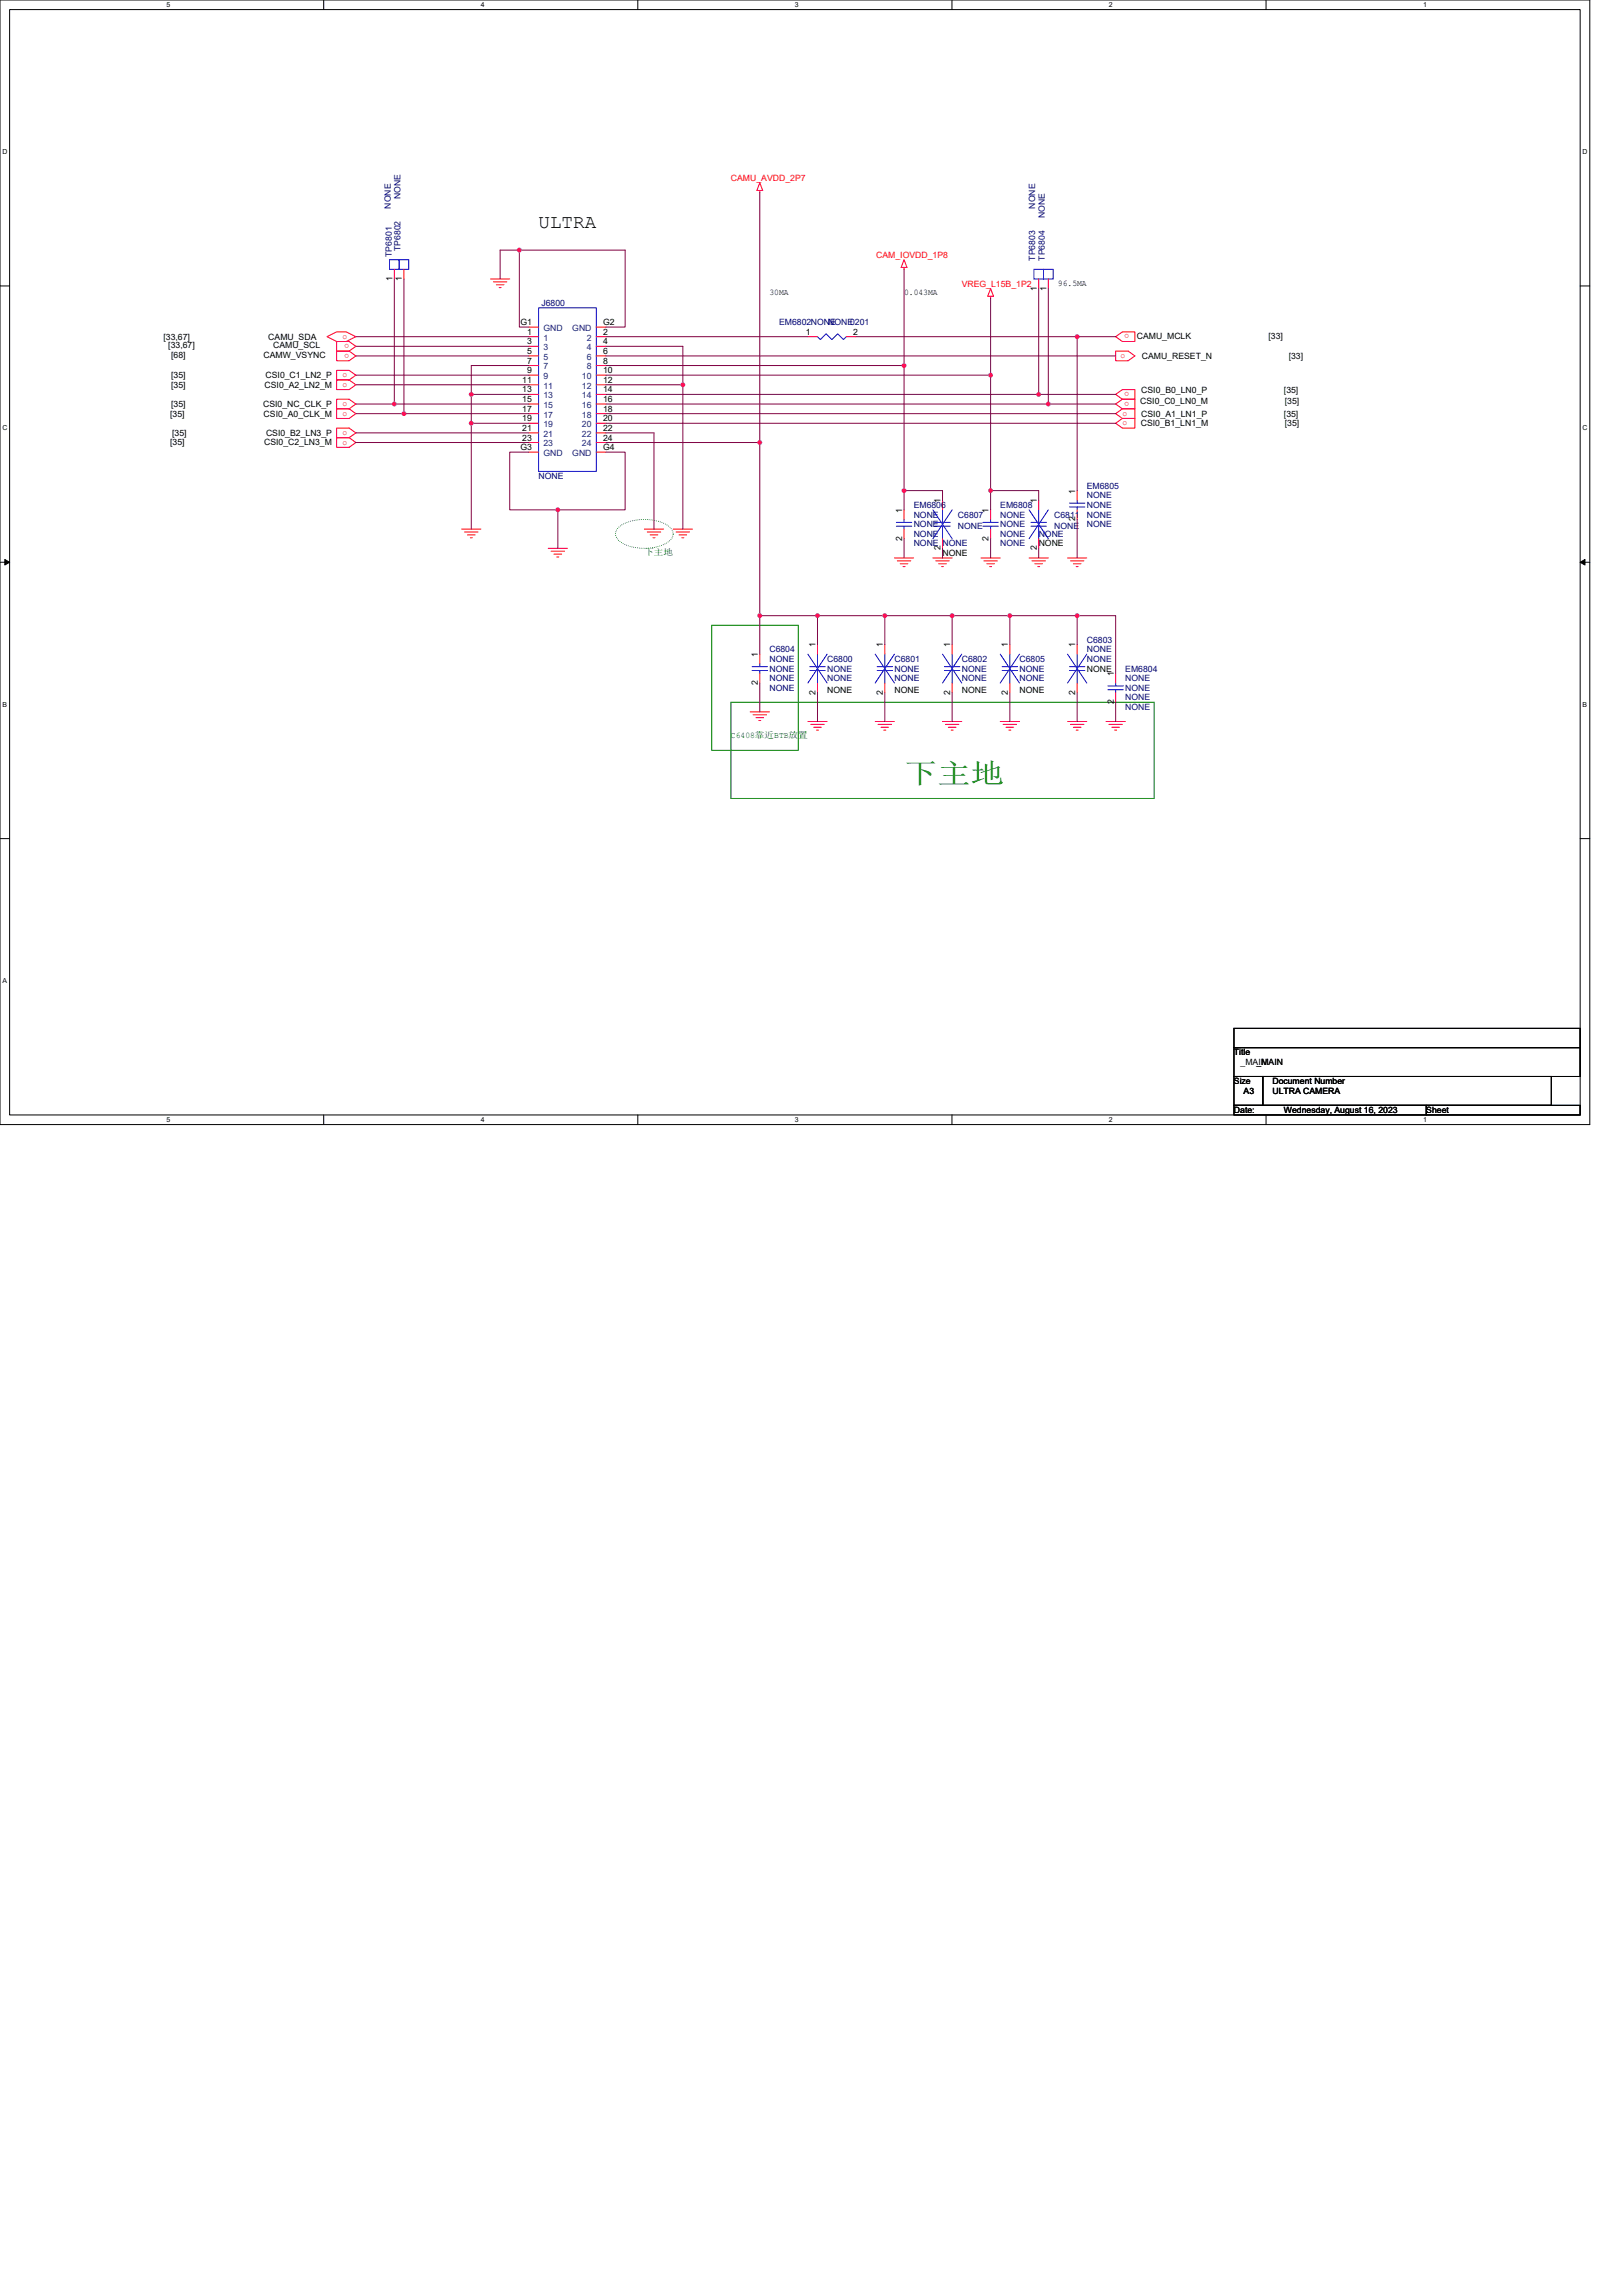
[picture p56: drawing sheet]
<svg xmlns="http://www.w3.org/2000/svg" width="210mm" height="297mm" viewBox="0 0 210 297" stroke-linecap="round" stroke-linejoin="round" font-family="sans-serif">
<defs><g id="words">
<text font-size="3.6" fill="#008000" x="117" y="101.3">单放单</text>
<text font-size="2.5" x="69.7" y="29.4">ULTRA</text>
<g font-size="1.1" fill="#f00">
<text x="94.6" y="23.4">CAMU_AVDD_2P7</text>
<text x="113.4" y="33.4">CAM_IOVDD_1P8</text>
<text x="124.5" y="37.1">VREG_L15B_1P2</text>
<text x="44.3" y="43.8">o</text>
<text x="45.2" y="44.5" transform="rotate(-180 45.2 44.5)">o</text>
<text x="45.2" y="45.7" transform="rotate(-180 45.2 45.7)">o</text>
<text x="145" y="46.3">o</text>
<text x="146.1" y="43.2" transform="rotate(-180 146.1 43.2)">o</text>
<text x="44.3" y="52.5">o</text>
<text x="44.3" y="53.8">o</text>
<text x="44.3" y="48.8">o</text>
<text x="44.3" y="50">o</text>
<text x="145.2" y="53.8">o</text>
<text x="146.1" y="52" transform="rotate(-180 146.1 52)">o</text>
<text x="146.1" y="50.7" transform="rotate(-180 146.1 50.7)">o</text>
<text x="44.3" y="56.3">o</text>
<text x="44.3" y="57.5">o</text>
<text x="145.2" y="55">o</text>
</g>
<g font-size="1.1" fill="#000080">
<text x="50.6" y="27" transform="rotate(-90 50.6 27)">NONE</text>
<text x="51.8" y="25.8" transform="rotate(-90 51.8 25.8)">NONE</text>
<text x="134" y="27" transform="rotate(-90 134 27)">NONE</text>
<text x="135.2" y="28.2" transform="rotate(-90 135.2 28.2)">NONE</text>
<text x="50.7" y="33.2" transform="rotate(-90 50.7 33.2)">TP6801</text>
<text x="51.8" y="32.5" transform="rotate(-90 51.8 32.5)">TP6802</text>
<text x="134" y="33.7" transform="rotate(-90 134 33.7)">TP6803</text>
<text x="135.2" y="33.7" transform="rotate(-90 135.2 33.7)">TP6804</text>
<text x="70.1" y="39.6">J6800</text>
<text x="100.8" y="42.1">EM6802NONE</text>
<text x="107.2" y="42.1">NONE0201</text>
<text x="69.7" y="62">NONE</text>
<text x="118.2" y="65.7">EM6806</text>
<text x="129.4" y="65.7">EM6808</text>
<text x="140.6" y="63.2">EM6805</text>
<text x="140.6" y="64.5">NONE</text>
<text x="140.6" y="65.7">NONE</text>
<text x="118.2" y="67">NONE</text>
<text x="118.2" y="70.7">NONE NONE</text>
<text x="118.2" y="69.5">NONE</text>
<text x="118.2" y="68.2">NONE</text>
<text x="124" y="67">C6807</text>
<text x="124" y="68.5">NONE</text>
<text x="129.4" y="67">NONE</text>
<text x="129.4" y="70.7">NONE</text>
<text x="129.4" y="69.5">NONE</text>
<text x="129.4" y="68.2">NONE</text>
<text x="134.4" y="69.5">NONE</text>
<text x="136.4" y="67">C6811</text>
<text x="136.4" y="68.5">NONE</text>
<text x="140.6" y="68.2">NONE</text>
<text x="140.6" y="67">NONE</text>
<text x="140.6" y="83.1">C6803</text>
<text x="99.6" y="84.4">C6804</text>
<text x="99.6" y="85.6">NONE</text>
<text x="99.6" y="89.4">NONE</text>
<text x="99.6" y="88.1">NONE</text>
<text x="99.6" y="86.9">NONE</text>
<text x="107" y="85.6">C6800</text>
<text x="107" y="86.9">NONE</text>
<text x="107" y="88.1">NONE</text>
<text x="115.7" y="85.6">C6801</text>
<text x="115.7" y="86.9">NONE</text>
<text x="115.7" y="88.1">NONE</text>
<text x="124.5" y="85.6">C6802</text>
<text x="124.5" y="86.9">NONE</text>
<text x="124.5" y="88.1">NONE</text>
<text x="131.9" y="85.6">C6805</text>
<text x="131.9" y="86.9">NONE</text>
<text x="131.9" y="88.1">NONE</text>
<text x="140.6" y="84.4">NONE</text>
<text x="140.6" y="85.6">NONE</text>
<text x="145.6" y="86.9">EM6804</text>
<text x="145.6" y="88.1">NONE</text>
<text x="145.6" y="89.4">NONE</text>
<text x="145.6" y="91.9">NONE</text>
<text x="145.6" y="90.6">NONE</text>
</g>
<g font-size="1.1">
<text x="50.8" y="36.3" transform="rotate(-90 50.8 36.3)">1</text>
<text x="52" y="36.3" transform="rotate(-90 52 36.3)">1</text>
<text x="99.6" y="38.2">30MA</text>
<text x="117" y="38.2">0.043MA</text>
<text x="134.2" y="37.6" transform="rotate(-90 134.2 37.6)">1</text>
<text x="135.4" y="37.6" transform="rotate(-90 135.4 37.6)">1</text>
<text x="136.9" y="37">96.5MA</text>
<text x="21.2" y="43.9">[33,67]</text>
<text x="21.8" y="45.1">[33,67]</text>
<text x="22.2" y="46.3">[68]</text>
<text x="34.1" y="46.3">CAMW_VSYNC</text>
<text x="34.7" y="43.9">CAMU_SDA</text>
<text x="35.3" y="45.1">CAMU_SCL</text>
<text x="67.3" y="42.1">G1</text>
<text x="68.2" y="43.3">1</text>
<text x="68.2" y="44.5">3</text>
<text x="68.2" y="45.8">5</text>
<text x="68.2" y="47">7</text>
<text x="78" y="43.3">2</text>
<text x="78" y="44.5">4</text>
<text x="78" y="45.8">6</text>
<text x="78" y="47">8</text>
<text x="78" y="42.1">G2</text>
<text x="104.3" y="43.3">1</text>
<text x="110.4" y="43.3">2</text>
<text x="147.1" y="43.8">CAMU_MCLK</text>
<text x="147.8" y="46.4">CAMU_RESET_N</text>
<text x="164.2" y="43.8">[33]</text>
<text x="166.8" y="46.4">[33]</text>
<text x="22" y="53.9">[35]</text>
<text x="22.2" y="52.7">[35]</text>
<text x="22.2" y="50.2">[35]</text>
<text x="22.2" y="48.9">[35]</text>
<text x="34.1" y="52.7">CSI0_NC_CLK_P</text>
<text x="34.1" y="53.9">CSI0_A0_CLK_M</text>
<text x="34.2" y="50.2">CSI0_A2_LN2_M</text>
<text x="34.4" y="48.9">CSI0_C1_LN2_P</text>
<text x="67.6" y="49.5">11</text>
<text x="67.6" y="50.8">13</text>
<text x="67.6" y="52">15</text>
<text x="67.6" y="53.3">17</text>
<text x="68.2" y="48.3">9</text>
<text x="78" y="48.3">10</text>
<text x="78" y="49.5">12</text>
<text x="78" y="50.8">14</text>
<text x="78" y="52">16</text>
<text x="78" y="53.3">18</text>
<text x="147.6" y="52.3">CSI0_C0_LN0_M</text>
<text x="147.7" y="50.8">CSI0_B0_LN0_P</text>
<text x="147.7" y="53.9">CSI0_A1_LN1_P</text>
<text x="166.2" y="50.8">[35]</text>
<text x="166.2" y="53.9">[35]</text>
<text x="166.3" y="52.3">[35]</text>
<text x="22" y="57.6">[35]</text>
<text x="22.3" y="56.4">[35]</text>
<text x="34.2" y="57.6">CSI0_C2_LN3_M</text>
<text x="34.4" y="56.4">CSI0_B2_LN3_P</text>
<text x="67.3" y="58.2">G3</text>
<text x="67.6" y="54.5">19</text>
<text x="67.6" y="55.8">21</text>
<text x="67.6" y="57">23</text>
<text x="78" y="54.5">20</text>
<text x="78" y="55.8">22</text>
<text x="78" y="57">24</text>
<text x="78" y="58.2">G4</text>
<text x="147.6" y="55.1">CSI0_B1_LN1_M</text>
<text x="166.3" y="55.1">[35]</text>
<text x="121.7" y="65.1" transform="rotate(-90 121.7 65.1)">1</text>
<text x="134.2" y="65.1" transform="rotate(-90 134.2 65.1)">1</text>
<text x="139.1" y="63.8" transform="rotate(-90 139.1 63.8)">1</text>
<text x="116.7" y="69.9" transform="rotate(-90 116.7 69.9)">2</text>
<text x="116.7" y="66.3" transform="rotate(-90 116.7 66.3)">1</text>
<text x="121.7" y="71.2" transform="rotate(-90 121.7 71.2)">2</text>
<text x="122" y="71.9">NONE</text>
<text x="127.9" y="69.9" transform="rotate(-90 127.9 69.9)">2</text>
<text x="127.9" y="66.3" transform="rotate(-90 127.9 66.3)">1</text>
<text x="134.2" y="71.2" transform="rotate(-90 134.2 71.2)">2</text>
<text x="134.4" y="70.7">NONE</text>
<text x="139.1" y="67.5" transform="rotate(-90 139.1 67.5)">2</text>
<text x="105.5" y="83.8" transform="rotate(-90 105.5 83.8)">1</text>
<text x="114.3" y="83.8" transform="rotate(-90 114.3 83.8)">1</text>
<text x="123" y="83.8" transform="rotate(-90 123 83.8)">1</text>
<text x="130.4" y="83.8" transform="rotate(-90 130.4 83.8)">1</text>
<text x="139.1" y="83.8" transform="rotate(-90 139.1 83.8)">1</text>
<text x="98.1" y="88.6" transform="rotate(-90 98.1 88.6)">2</text>
<text x="98.1" y="85" transform="rotate(-90 98.1 85)">1</text>
<text x="105.5" y="89.9" transform="rotate(-90 105.5 89.9)">2</text>
<text x="107" y="89.6">NONE</text>
<text x="114.3" y="89.9" transform="rotate(-90 114.3 89.9)">2</text>
<text x="115.7" y="89.6">NONE</text>
<text x="123" y="89.9" transform="rotate(-90 123 89.9)">2</text>
<text x="124.5" y="89.6">NONE</text>
<text x="130.4" y="89.9" transform="rotate(-90 130.4 89.9)">2</text>
<text x="131.9" y="89.6">NONE</text>
<text x="139.1" y="89.9" transform="rotate(-90 139.1 89.9)">2</text>
<text x="140.6" y="86.9">NONE</text>
<text x="144.1" y="87.5" transform="rotate(-90 144.1 87.5)">1</text>
<text x="144.1" y="91.1" transform="rotate(-90 144.1 91.1)">2</text>
<text x="159.7" y="136.5">Title</text>
<text x="160.5" y="137.8">_MAIN</text>
<text x="162.6" y="137.8">_MAIN</text>
<text x="159.7" y="140.3">Size</text>
<text x="160.9" y="141.5">A3</text>
<text x="164.7" y="140.3">Document Number</text>
<text x="164.7" y="141.5">ULTRA CAMERA</text>
<text x="159.7" y="144">Date:</text>
<text x="166.2" y="144">Wednesday, August 16, 2023</text>
<text x="184.6" y="144">Sheet</text>
</g>
<g font-size="1.1" fill="#004080">
<text x="70.3" y="44.1">1</text>
<text x="70.3" y="45.3">3</text>
<text x="70.3" y="46.5">5</text>
<text x="70.3" y="47.8">7</text>
<text x="70.3" y="42.8">GND</text>
<text x="74.1" y="42.8">GND</text>
<text x="75.9" y="44.1">2</text>
<text x="75.9" y="45.3">4</text>
<text x="75.9" y="46.5">6</text>
<text x="75.9" y="47.8">8</text>
<text x="70.3" y="49">9</text>
<text x="70.3" y="50.3">11</text>
<text x="70.3" y="51.5">13</text>
<text x="70.3" y="52.8">15</text>
<text x="75.3" y="49">10</text>
<text x="75.3" y="50.3">12</text>
<text x="75.3" y="51.5">14</text>
<text x="75.3" y="52.8">16</text>
<text x="70.3" y="54">17</text>
<text x="70.3" y="55.3">19</text>
<text x="70.3" y="56.5">21</text>
<text x="70.3" y="57.8">23</text>
<text x="70.3" y="59">GND</text>
<text x="74.1" y="59">GND</text>
<text x="75.3" y="54">18</text>
<text x="75.3" y="55.3">20</text>
<text x="75.3" y="56.5">22</text>
<text x="75.3" y="57.8">24</text>
</g>
<g font-size="1.1" fill="#008000">
<text x="83.4" y="71.8">单放单</text>
<text x="94.6" y="95.5">C6408靠靠BTB引放</text>
</g>
<g font-size=".9">
<text x="21.6" y=".9">5</text>
<text x="62.2" y=".9">4</text>
<text x="102.9" y=".9">3</text>
<text x="143.5" y=".9">2</text>
<text x="184.2" y=".9">1</text>
<text x=".3" y="19.9">D</text>
<text x="204.8" y="19.9">D</text>
<text x=".3" y="55.7">C</text>
<text x="204.8" y="55.7">C</text>
<text x=".3" y="91.4">B</text>
<text x="204.8" y="91.4">B</text>
<text x=".3" y="127.2">A</text>
<text x="21.6" y="145.2">5</text>
<text x="62.2" y="145.2">4</text>
<text x="102.9" y="145.2">3</text>
<text x="143.5" y="145.2">2</text>
<text x="184.2" y="145.2">1</text>
</g>
</g></defs>
<path d="M0 0h205.7v145.5h-205.7zM1.2 1.2h203.3v143h-203.3z" fill="none" stroke="#000" stroke-width=".13"/>
<g fill="#fff">
<path d="M21.6 .1h.5v1h-.5z"/>
<path d="M21.6 144.4h.5v1h-.5z"/>
</g>
<path d="M41.9 0v1.2M41.9 144.2v1.3" fill="none" stroke="#000" stroke-width=".13"/>
<g fill="#fff">
<path d="M62.2 .1h.5v1h-.5z"/>
<path d="M62.2 144.4h.5v1h-.5z"/>
</g>
<path d="M82.5 0v1.2M82.5 144.2v1.3" fill="none" stroke="#000" stroke-width=".13"/>
<g fill="#fff">
<path d="M102.9 .1h.5v1h-.5z"/>
<path d="M102.9 144.4h.5v1h-.5z"/>
</g>
<path d="M123.2 0v1.2M123.2 144.2v1.3" fill="none" stroke="#000" stroke-width=".13"/>
<g fill="#fff">
<path d="M143.5 .1h.5v1h-.5z"/>
<path d="M143.5 144.4h.5v1h-.5z"/>
</g>
<path d="M163.8 0v1.2M163.8 144.2v1.3" fill="none" stroke="#000" stroke-width=".13"/>
<g fill="#fff">
<path d="M184.2 .1h.5v1h-.5z"/>
<path d="M184.2 144.4h.5v1h-.5z"/>
<path d="M.3 19.1h.7v1h-.7z"/>
<path d="M204.8 19.1h.6v1h-.6z"/>
<path d="M.3 54.9h.7v1h-.7z"/>
<path d="M204.8 54.9h.6v1h-.6z"/>
</g>
<path d="M0 37h1.2M204.5 37h1.2" fill="none" stroke="#000" stroke-width=".13"/>
<g fill="#fff">
<path d="M.3 90.6h.6v1h-.6z"/>
<path d="M204.8 90.6h.6v1h-.6z"/>
</g>
<path d="M0 72.7h1.2M.6 72.4l.6 .3-.6 .4zM204.5 72.7l.6-.3v.7zM204.5 72.7h1.2" fill="none" stroke="#000" stroke-width=".13"/>
<path d="M.6 72.4l.6 .3-.6 .4zM204.5 72.7l.6-.3v.7z" fill="#000"/>
<path d="M.3 126.4h.6v1h-.6z" fill="#fff"/>
<path d="M0 108.5h1.2M204.5 108.5h1.2M159.7 133h44.8v2.5h-44.8zM159.7 135.5h44.8v3.8h-44.8zM159.7 139.3h3.7v3.7h-3.7zM163.4 139.3h37.4v3.7h-37.4zM159.7 143h24.9v1.2h-24.9zM184.6 143h19.9v1.2h-19.9z" fill="none" stroke="#000" stroke-width=".13"/>
<path d="M80 68.2a6 6 0 0 1 6.3-.3 1.24 1.24 0 0 1 .8 1.2 1.24 1.24 0 0 1-.8 1.1 6.4 6.4 0 0 1-5.8 0 1.21 1.21 0 0 1-.5-2zM92.1 80.9h11.2v16.2h-11.2zM94.6 90.9h54.8v12.4h-54.8z" fill="none" stroke="#008000" stroke-width=".13"/>
<g fill="none" stroke="#f00" stroke-width=".13">
<path d="M51 34.8v1.3M52.3 34.8v1.3M63.5 36.1h2.5M63.8 36.5h1.8M64.2 36.8h1M64.6 37.2h.2M98.3 23.6l.4 1h-.8zM98.3 24.6v.3M117 34.6v.2M117 33.6l.4 1h-.8zM128.2 38.3v.3M128.2 37.3l.4 1h-.8z"/>
<path d="M134.4 36.1v1.2M135.7 36.1v1.2M42.3 43.6l1.3-.7h1.2l1.3 .7-1.3 .6h-1.2zM43.6 44.2h1.6l.9 .6-.9 .6h-1.6zM43.6 45.4h1.6l.9 .6-.9 .7h-1.6zM43.6 51.6h1.6l.9 .7-.9 .6h-1.6zM43.6 52.9h1.6l.9 .6-.9 .6h-1.6zM43.6 47.9h1.6l.9 .6-.9 .7h-1.6zM43.6 49.2h1.6l.9 .6-.9 .6h-1.6zM43.6 55.4h1.6l.9 .6-.9 .6h-1.6zM43.6 56.6h1.6l.9 .6-.9 .7h-1.6zM68.5 43.6h1.2"/>
<path d="M68.5 44.8h1.2M68.5 46h1.2M68.5 47.3h1.2M68.5 48.5h1.2M68.5 49.8h1.2M68.5 51h1.2M68.5 52.3h1.2M68.5 53.5h1.2M68.5 54.8h1.2M68.5 56h1.2M68.5 57.2h1.2M68.5 42.3h1.2"/>
<path d="M68.5 58.5h1.2M77.2 43.6h1.2M77.2 44.8h1.2M77.2 46h1.2M77.2 47.3h1.2M77.2 48.5h1.2M77.2 49.8h1.2M77.2 51h1.2M77.2 52.3h1.2M77.2 53.5h1.2M77.2 54.8h1.2M77.2 56h1.2"/>
<path d="M77.2 57.2h1.2M77.2 42.3h1.2M77.2 58.5h1.2M104.5 43.6h1.3M109.5 43.6h1.3M144.4 43.6l.8-.7h1.7v1.3h-1.7zM144.4 51l.8-.6h1.7v1.2h-1.7zM144.4 54.8l.8-.7h1.7v1.3h-1.7zM144.4 45.4h1.6l.9 .6-.9 .7h-1.6zM145.2 51.6h1.7v1.3h-1.7M145.2 52.9h1.7v1.2h-1.7M145.2 51.6l-.8 .7 .8 .6"/>
<path d="M145.2 52.9l-.8 .6 .8 .6M59.7 68.5h2.5M60.1 68.8h1.8M60.5 69.2h1M60.9 69.6h.2M70.9 70.9h2.5M71.3 71.3h1.8M71.7 71.7h1M72.1 72.1h.2M83.4 68.5h2.5M83.8 68.8h1.7M84.1 69.2h1"/>
<path d="M84.5 69.6h.3M87.1 68.5h2.5M87.5 68.8h1.7M87.9 69.2h1M88.2 69.6h.3M115.7 72.2h2.5M116.1 72.6h1.8M116.5 72.9h1M116.9 73.3h.2M117 66v1.2M117 68.5v1.2M120.7 72.2h2.5"/>
<path d="M121.1 72.6h1.7M121.5 72.9h1M121.8 73.3h.3M122 64.7v1.3M122 69.7v1.2M127 72.2h2.4M127.3 72.6h1.8M127.7 72.9h1M128.1 73.3h.2M128.2 66v1.2M128.2 68.5v1.2M133.2 72.2h2.5"/>
<path d="M133.5 72.6h1.8M133.9 72.9h1M134.3 73.3h.2M134.4 64.7v1.3M134.4 69.7v1.2M138.2 72.2h2.4M138.5 72.6h1.8M138.9 72.9h1M139.3 73.3h.2M139.4 63.5v1.2M139.4 66v1.2M97.1 92.1h2.5"/>
<path d="M97.5 92.5h1.7M97.8 92.8h1M98.2 93.2h.3M98.3 84.6v1.3M98.3 87.1v1.3M104.5 93.3h2.5M104.9 93.7h1.8M105.3 94.1h1M105.7 94.5h.2M105.8 83.4v1.2M105.8 88.4v1.2M113.3 93.3h2.4"/>
<path d="M113.6 93.7h1.8M114 94.1h1M114.4 94.5h.2M114.5 83.4v1.2M114.5 88.4v1.2M122 93.3h2.5M122.3 93.7h1.8M122.7 94.1h1M123.1 94.5h.2M123.2 83.4v1.2M123.2 88.4v1.2M129.4 93.3h2.5"/>
<path d="M129.8 93.7h1.8M130.2 94.1h1M130.6 94.5h.2M130.7 83.4v1.2M130.7 88.4v1.2M138.2 93.3h2.4M138.5 93.7h1.8M138.9 94.1h1M139.3 94.5h.2M139.4 83.4v1.2M139.4 88.4v1.2M143.1 93.3h2.5"/>
<path d="M143.5 93.7h1.7M143.9 94.1h1M144.2 94.5h.3M144.4 87.1v1.3M144.4 89.6v1.3"/>
</g>
<g fill="none" stroke="#00f" stroke-width=".13">
<path d="M50.4 33.6h1.3v1.2h-1.3zM51.7 33.6h1.2v1.2h-1.2zM69.7 39.8h7.5v21.2h-7.5zM133.8 34.8h1.2v1.3h-1.2zM135 34.8h1.3v1.3h-1.3zM105.8 43.6l.4 .3 .7-.7 .8 .7 .7-.7 .8 .7 .3-.3M116 67.6h2M116 68.1h2M117 67.2v.4M117 68.1v.4M120.7 66l2.5 3.7M121 67.6h2"/>
<path d="M121 68.1h2M122 66v1.6M122 68.1v1.6M123.2 66l-2.5 3.7M127.2 67.6h2M127.2 68.1h2M128.2 67.2v.4M128.2 68.1v.4M133.2 66l2.5 3.7M133.4 67.6h2M133.4 68.1h2M134.4 66v1.6"/>
<path d="M134.4 68.1v1.6M135.7 66l-2.5 3.7M138.4 65.1h2M138.4 65.6h2M139.4 64.7v.4M139.4 65.6v.4M97.3 86.2h2M97.3 86.7h2M98.3 85.9v.3M98.3 86.7v.4M104.5 84.6l2.5 3.8M104.8 86.2h2"/>
<path d="M104.8 86.7h2M105.8 84.6v1.6M105.8 86.7v1.7M107 84.6l-2.5 3.8M113.3 84.6l2.4 3.8M113.5 86.2h2M113.5 86.7h2M114.5 84.6v1.6M114.5 86.7v1.7M115.7 84.6l-2.4 3.8M122 84.6l2.5 3.8M122.2 86.2h2"/>
<path d="M122.2 86.7h2M123.2 84.6v1.6M123.2 86.7v1.7M124.5 84.6l-2.5 3.8M129.4 84.6l2.5 3.8M129.7 86.2h2M129.7 86.7h2M130.7 84.6v1.6M130.7 86.7v1.7M131.9 84.6l-2.5 3.8M138.2 84.6l2.4 3.8M138.4 86.2h2"/>
<path d="M138.4 86.7h2M139.4 84.6v1.6M139.4 86.7v1.7M140.6 84.6l-2.4 3.8M143.4 88.7h2M143.4 89.2h2M144.4 88.4v.3M144.4 89.2v.4"/>
</g>
<path d="M64.7 32.4v3.7M98.3 24.9v32.3M117 34.8v12.5M128.2 38.6v9.9M46.1 43.6h22.4M78.4 43.6h26.1M110.8 43.6h28.6" fill="none" stroke="#800040" stroke-width=".13"/>
<circle cx="139.4" cy="43.6" r=".24" fill="#f0f"/>
<circle cx="139.4" cy="43.6" r=".24" fill="none" stroke="#f0f" stroke-width=".13"/>
<path d="M46.1 44.8h22.4M68.5 47.3h-7.5v3.7M78.4 46h66M78.4 44.8h10v5M78.4 47.3h38.6" fill="none" stroke="#800040" stroke-width=".13"/>
<circle cx="117" cy="47.3" r=".24" fill="#f0f"/>
<circle cx="117" cy="47.3" r=".24" fill="none" stroke="#f0f" stroke-width=".13"/>
<path d="M117 47.3v16.2" fill="none" stroke="#800040" stroke-width=".13"/>
<circle cx="117" cy="63.5" r=".24" fill="#f0f"/>
<circle cx="117" cy="63.5" r=".24" fill="none" stroke="#f0f" stroke-width=".13"/>
<path d="M78.4 48.5h49.8" fill="none" stroke="#800040" stroke-width=".13"/>
<circle cx="128.2" cy="48.5" r=".24" fill="#f0f"/>
<circle cx="128.2" cy="48.5" r=".24" fill="none" stroke="#f0f" stroke-width=".13"/>
<path d="M128.2 48.5v15" fill="none" stroke="#800040" stroke-width=".13"/>
<circle cx="128.2" cy="63.5" r=".24" fill="#f0f"/>
<circle cx="128.2" cy="63.5" r=".24" fill="none" stroke="#f0f" stroke-width=".13"/>
<path d="M78.4 49.8h10v18.7" fill="none" stroke="#800040" stroke-width=".13"/>
<circle cx="88.4" cy="49.8" r=".24" fill="#f0f"/>
<circle cx="88.4" cy="49.8" r=".24" fill="none" stroke="#f0f" stroke-width=".13"/>
<path d="M68.5 51h-7.5v3.8" fill="none" stroke="#800040" stroke-width=".13"/>
<circle cx="61" cy="51" r=".24" fill="#f0f"/>
<circle cx="61" cy="51" r=".24" fill="none" stroke="#f0f" stroke-width=".13"/>
<path d="M78.4 51h56" fill="none" stroke="#800040" stroke-width=".13"/>
<circle cx="134.4" cy="51" r=".24" fill="#f0f"/>
<circle cx="134.4" cy="51" r=".24" fill="none" stroke="#f0f" stroke-width=".13"/>
<path d="M78.4 52.3h57.3" fill="none" stroke="#800040" stroke-width=".13"/>
<circle cx="135.7" cy="52.3" r=".24" fill="#f0f"/>
<circle cx="135.7" cy="52.3" r=".24" fill="none" stroke="#f0f" stroke-width=".13"/>
<path d="M46.1 53.5h6.2M61 54.8v13.7M78.4 53.5h66" fill="none" stroke="#800040" stroke-width=".13"/>
<circle cx="61" cy="54.8" r=".24" fill="#f0f"/>
<circle cx="61" cy="54.8" r=".24" fill="none" stroke="#f0f" stroke-width=".13"/>
<path d="M61 54.8h7.5M68.5 58.5h-2.5v7.5h6.2M78.4 54.8h66M78.4 57.2h19.9M78.4 58.5h2.5v7.5h-8.7M78.4 56h6.2v12.5M72.2 66v4.9M117 69.7v2.5M122 64.7v-1.2h-5v2.5M128.2 69.7v2.5M134.4 63.5h-6.2v2.5" fill="none" stroke="#800040" stroke-width=".13"/>
<circle cx="72.2" cy="66" r=".24" fill="#f0f"/>
<circle cx="72.2" cy="66" r=".24" fill="none" stroke="#f0f" stroke-width=".13"/>
<path d="M64.7 32.4h2.5v9.9h1.3M80.9 32.4v9.9h-2.5" fill="none" stroke="#800040" stroke-width=".13"/>
<circle cx="67.2" cy="32.4" r=".24" fill="#f0f"/>
<circle cx="67.2" cy="32.4" r=".24" fill="none" stroke="#f0f" stroke-width=".13"/>
<path d="M51 36.1v16.2h-4.9M67.2 32.4h13.7M46.1 49.8h22.4M46.1 56h22.4M46.1 46h22.4M46.1 57.2h22.4M46.1 48.5h22.4M144.4 43.6h-5v19.9M134.4 63.5v1.2M139.4 67.2v5" fill="none" stroke="#800040" stroke-width=".13"/>
<circle cx="51" cy="52.3" r=".24" fill="#f0f"/>
<circle cx="51" cy="52.3" r=".24" fill="none" stroke="#f0f" stroke-width=".13"/>
<path d="M52.3 36.1v17.4M51 52.3h17.5" fill="none" stroke="#800040" stroke-width=".13"/>
<circle cx="52.3" cy="53.5" r=".24" fill="#f0f"/>
<circle cx="52.3" cy="53.5" r=".24" fill="none" stroke="#f0f" stroke-width=".13"/>
<path d="M134.4 37.3v13.7h10M135.7 37.3v15h8.7M52.3 53.5h16.2M98.3 57.2v22.5" fill="none" stroke="#800040" stroke-width=".13"/>
<circle cx="98.3" cy="57.2" r=".24" fill="#f0f"/>
<circle cx="98.3" cy="57.2" r=".24" fill="none" stroke="#f0f" stroke-width=".13"/>
<path d="M105.8 79.7h-7.5v4.9M122 70.9v1.3M134.4 70.9v1.3" fill="none" stroke="#800040" stroke-width=".13"/>
<circle cx="105.8" cy="79.6" r=".24" fill="#f0f"/>
<circle cx="105.8" cy="79.6" r=".24" fill="none" stroke="#f0f" stroke-width=".13"/>
<circle cx="98.3" cy="79.6" r=".24" fill="#f0f"/>
<circle cx="98.3" cy="79.6" r=".24" fill="none" stroke="#f0f" stroke-width=".13"/>
<path d="M114.5 79.7h-8.7v3.7M114.5 79.7v3.7M114.5 79.7h8.7" fill="none" stroke="#800040" stroke-width=".13"/>
<circle cx="114.5" cy="79.6" r=".24" fill="#f0f"/>
<circle cx="114.5" cy="79.6" r=".24" fill="none" stroke="#f0f" stroke-width=".13"/>
<path d="M130.7 79.7h-7.5v3.7" fill="none" stroke="#800040" stroke-width=".13"/>
<circle cx="130.7" cy="79.6" r=".24" fill="#f0f"/>
<circle cx="130.7" cy="79.6" r=".24" fill="none" stroke="#f0f" stroke-width=".13"/>
<circle cx="123.2" cy="79.6" r=".24" fill="#f0f"/>
<circle cx="123.2" cy="79.6" r=".24" fill="none" stroke="#f0f" stroke-width=".13"/>
<path d="M139.4 79.7h-8.7v3.7M139.4 79.7v3.7M139.4 79.7h5" fill="none" stroke="#800040" stroke-width=".13"/>
<circle cx="139.4" cy="79.6" r=".24" fill="#f0f"/>
<circle cx="139.4" cy="79.6" r=".24" fill="none" stroke="#f0f" stroke-width=".13"/>
<path d="M144.4 79.7v7.4M98.3 88.4v3.7M105.8 89.6v3.7M114.5 89.6v3.7M123.2 89.6v3.7M130.7 89.6v3.7M139.4 89.6v3.7M144.4 90.9v2.4" fill="none" stroke="#800040" stroke-width=".13"/>
<circle cx="139.4" cy="43.6" r=".24" fill="#f0f"/>
<circle cx="139.4" cy="43.6" r=".24" fill="none" stroke="#f0f" stroke-width=".13"/>
<circle cx="117" cy="47.3" r=".24" fill="#f0f"/>
<circle cx="117" cy="47.3" r=".24" fill="none" stroke="#f0f" stroke-width=".13"/>
<circle cx="117" cy="63.5" r=".24" fill="#f0f"/>
<circle cx="117" cy="63.5" r=".24" fill="none" stroke="#f0f" stroke-width=".13"/>
<circle cx="128.2" cy="48.5" r=".24" fill="#f0f"/>
<circle cx="128.2" cy="48.5" r=".24" fill="none" stroke="#f0f" stroke-width=".13"/>
<circle cx="128.2" cy="63.5" r=".24" fill="#f0f"/>
<circle cx="128.2" cy="63.5" r=".24" fill="none" stroke="#f0f" stroke-width=".13"/>
<circle cx="88.4" cy="49.8" r=".24" fill="#f0f"/>
<circle cx="88.4" cy="49.8" r=".24" fill="none" stroke="#f0f" stroke-width=".13"/>
<circle cx="61" cy="51" r=".24" fill="#f0f"/>
<circle cx="61" cy="51" r=".24" fill="none" stroke="#f0f" stroke-width=".13"/>
<circle cx="134.4" cy="51" r=".24" fill="#f0f"/>
<circle cx="134.4" cy="51" r=".24" fill="none" stroke="#f0f" stroke-width=".13"/>
<circle cx="135.7" cy="52.3" r=".24" fill="#f0f"/>
<circle cx="135.7" cy="52.3" r=".24" fill="none" stroke="#f0f" stroke-width=".13"/>
<circle cx="61" cy="54.8" r=".24" fill="#f0f"/>
<circle cx="61" cy="54.8" r=".24" fill="none" stroke="#f0f" stroke-width=".13"/>
<circle cx="72.2" cy="66" r=".24" fill="#f0f"/>
<circle cx="72.2" cy="66" r=".24" fill="none" stroke="#f0f" stroke-width=".13"/>
<circle cx="67.2" cy="32.4" r=".24" fill="#f0f"/>
<circle cx="67.2" cy="32.4" r=".24" fill="none" stroke="#f0f" stroke-width=".13"/>
<circle cx="51" cy="52.3" r=".24" fill="#f0f"/>
<circle cx="51" cy="52.3" r=".24" fill="none" stroke="#f0f" stroke-width=".13"/>
<circle cx="52.3" cy="53.5" r=".24" fill="#f0f"/>
<circle cx="52.3" cy="53.5" r=".24" fill="none" stroke="#f0f" stroke-width=".13"/>
<circle cx="98.3" cy="57.2" r=".24" fill="#f0f"/>
<circle cx="98.3" cy="57.2" r=".24" fill="none" stroke="#f0f" stroke-width=".13"/>
<circle cx="105.8" cy="79.6" r=".24" fill="#f0f"/>
<circle cx="105.8" cy="79.6" r=".24" fill="none" stroke="#f0f" stroke-width=".13"/>
<circle cx="98.3" cy="79.6" r=".24" fill="#f0f"/>
<circle cx="98.3" cy="79.6" r=".24" fill="none" stroke="#f0f" stroke-width=".13"/>
<circle cx="114.5" cy="79.6" r=".24" fill="#f0f"/>
<circle cx="114.5" cy="79.6" r=".24" fill="none" stroke="#f0f" stroke-width=".13"/>
<circle cx="130.7" cy="79.6" r=".24" fill="#f0f"/>
<circle cx="130.7" cy="79.6" r=".24" fill="none" stroke="#f0f" stroke-width=".13"/>
<circle cx="123.2" cy="79.6" r=".24" fill="#f0f"/>
<circle cx="123.2" cy="79.6" r=".24" fill="none" stroke="#f0f" stroke-width=".13"/>
<circle cx="139.4" cy="79.6" r=".24" fill="#f0f"/>
<circle cx="139.4" cy="79.6" r=".24" fill="none" stroke="#f0f" stroke-width=".13"/>
<use href="#words"/>
</svg>
